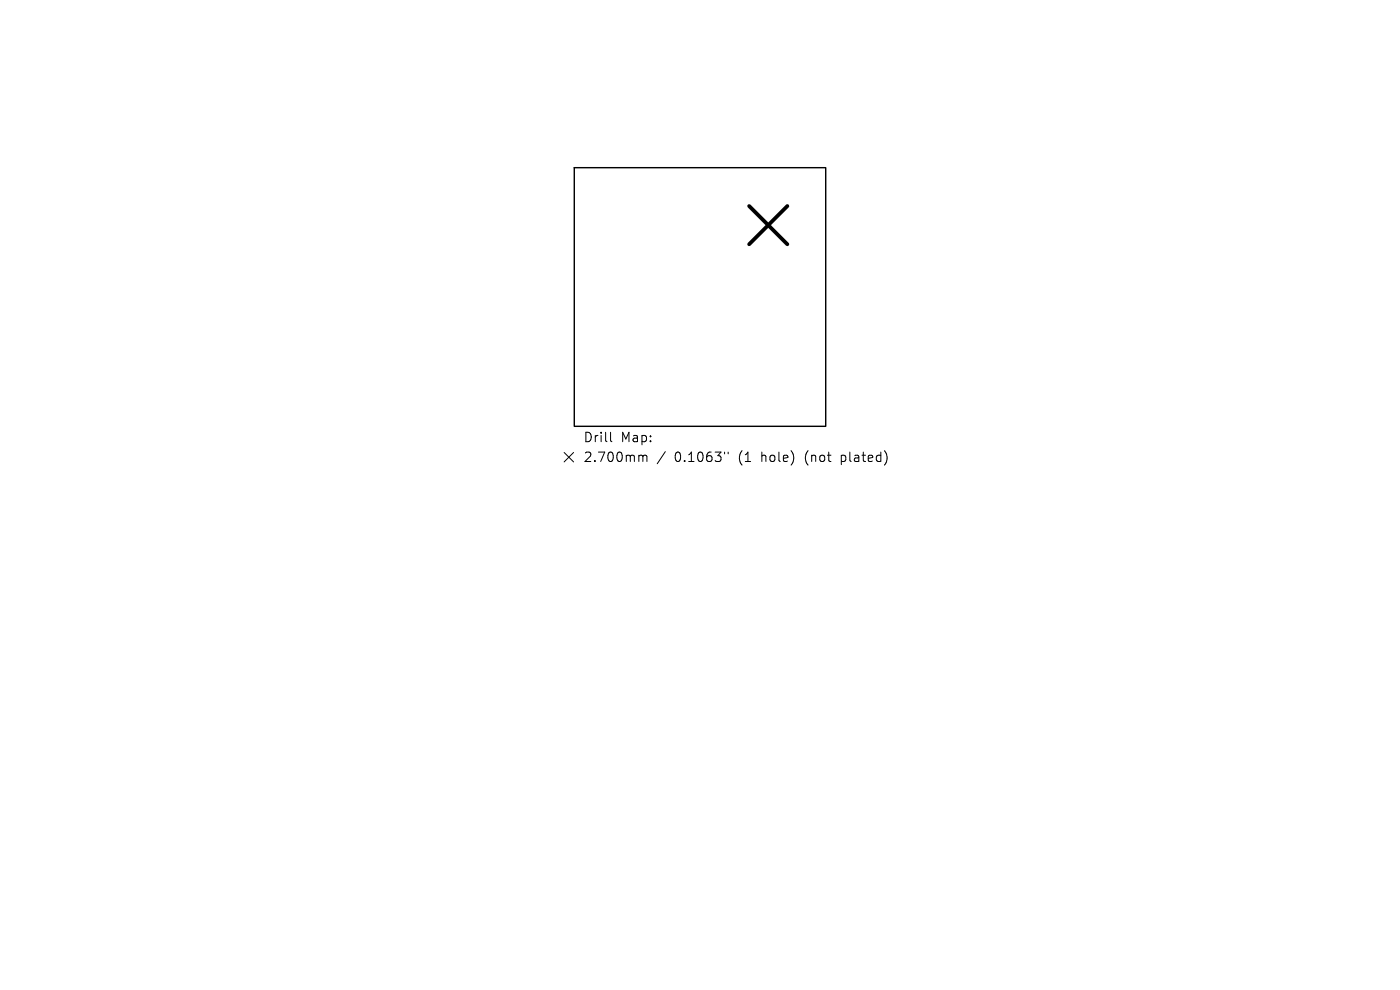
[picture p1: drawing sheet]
<svg xmlns="http://www.w3.org/2000/svg" width="297mm" height="210mm" viewBox="0 0 297 210" stroke-linecap="round" stroke-linejoin="round" font-family="sans-serif">
<defs><g id="words">
<g font-size="2.8">
<text x="123.7" y="94.1">Drill</text>
<text x="131.7" y="94.1">Map:</text>
<text x="123.7" y="98.3">2.700mm</text>
<text x="143.1" y="98.3">0.1063&quot;</text>
<text x="156.9" y="98.3">(1</text>
<text x="161.8" y="98.3">hole)</text>
<text x="171.3" y="98.3">(not</text>
<text x="179.1" y="98.3">plated)</text>
</g>
</g></defs>
<path d="M121.8 35.6h53.4v54.8h-53.4z" fill="none" stroke="#000" stroke-width=".3"/>
<path d="M158.9 43.7l8.1 8.1M167 43.7l-8.1 8.1" fill="none" stroke="#000" stroke-width=".81"/>
<path d="M119.7 96l2 2M121.7 96l-2 2M129.5 91.7v1.7l.3 .3M135.8 96.6l.5 .1 .1 .2M136.4 96.9l.3-.3 .4 .1 .1 1.2M136.4 96.9v1M141.1 95.8l-1.7 2.6M153.7 95.9v.4M154.5 95.9v.4" fill="none" stroke="#000" stroke-width=".21"/>
<use href="#words"/>
</svg>
